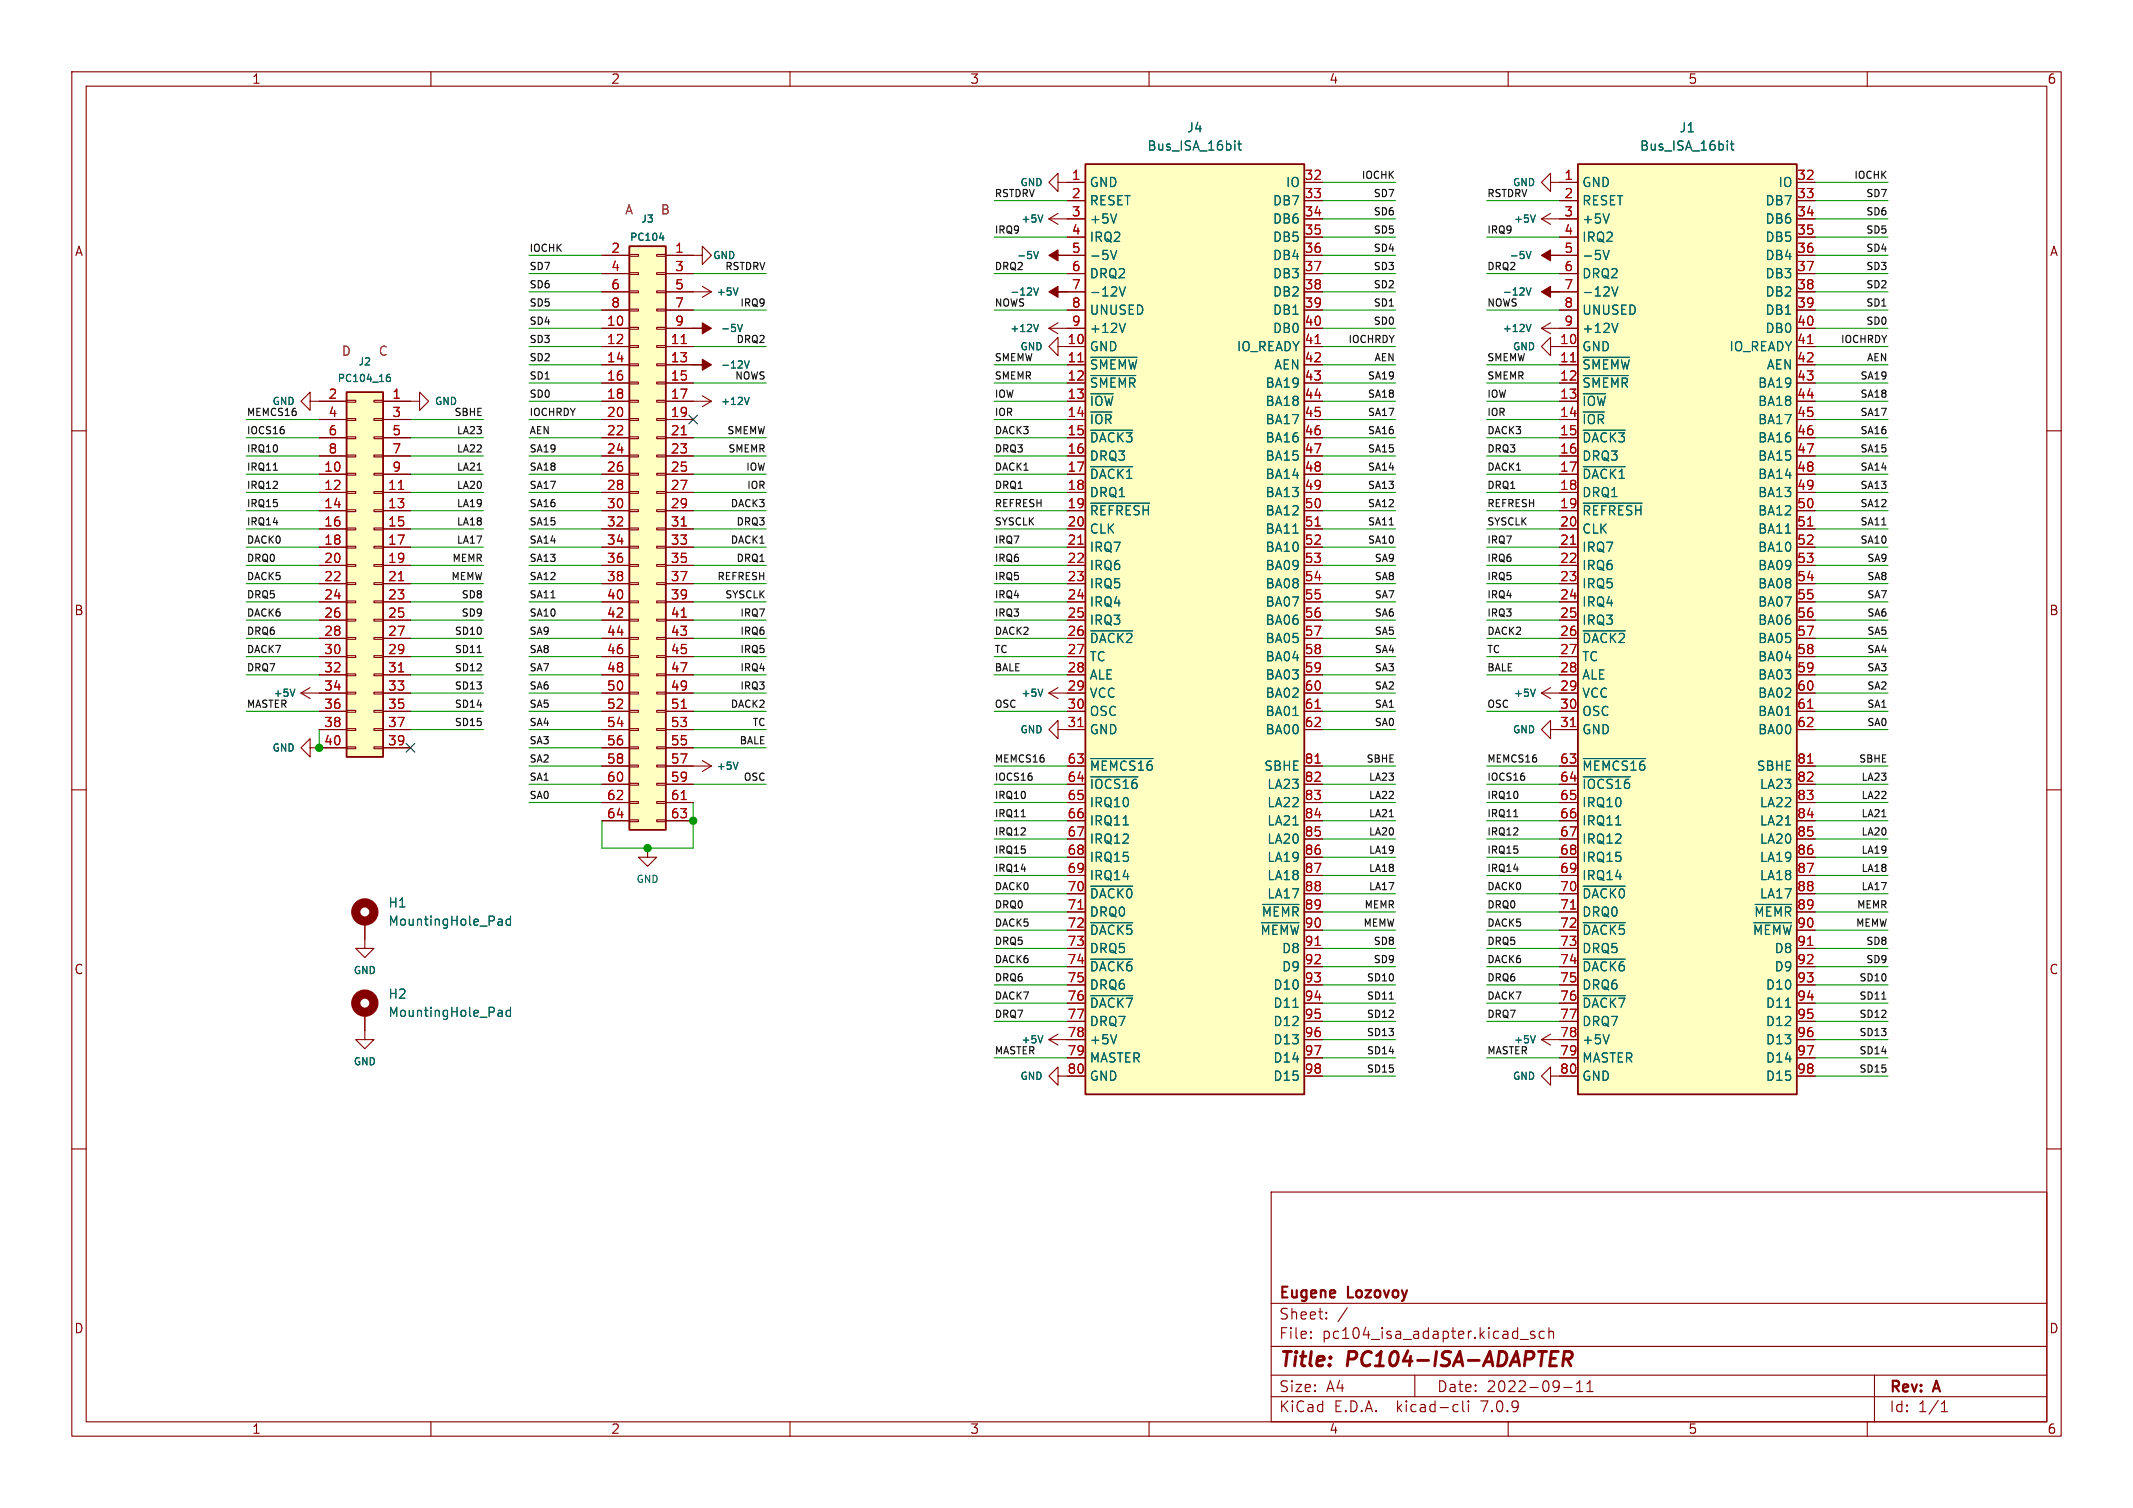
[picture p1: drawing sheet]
<svg xmlns="http://www.w3.org/2000/svg" width="297mm" height="210mm" viewBox="0 0 297 210" stroke-linecap="round" stroke-linejoin="round" font-family="sans-serif">
<defs><g id="words">
<g font-size="2.8" fill="#840000">
<text x="178" y="190.9">Title:</text>
<text x="187.7" y="190.9">PC104-ISA-ADAPTER</text>
</g>
<g font-size="2.1" fill="#840000">
<text x="178" y="184">Sheet:</text>
<text x="178" y="181.2">Eugene</text>
<text x="187.7" y="181.2">Lozovoy</text>
<text x="178" y="186.7">File:</text>
<text x="184.1" y="186.7">pc104_isa_adapter.kicad_sch</text>
<text x="178" y="196.9">KiCad</text>
<text x="178" y="194.1">Size:</text>
<text x="184.7" y="194.1">A4</text>
<text x="185.7" y="196.9">E.D.A.</text>
<text x="194.6" y="196.9">kicad-cli</text>
<text x="200" y="194.1">Date:</text>
<text x="206.5" y="196.9">7.0.9</text>
<text x="207" y="194.1">2022-09-11</text>
<text x="263" y="194.3">Rev:</text>
<text x="263" y="196.9">Id:</text>
<text x="267.1" y="196.9">1/1</text>
<text x="269.4" y="194.3">A</text>
</g>
<g font-size="1.8" fill="#840000">
<text x="35" y="11.9">1</text>
<text x="85" y="11.9">2</text>
<text x="135" y="11.9">3</text>
<text x="185" y="11.9">4</text>
<text x="235" y="11.9">5</text>
<text x="285" y="11.9">6</text>
<text x="10.3" y="35.9">A</text>
<text x="285.3" y="35.9">A</text>
<text x="10.3" y="85.9">B</text>
<text x="285.3" y="85.9">B</text>
<text x="10.3" y="135.9">C</text>
<text x="285.3" y="135.9">C</text>
<text x="10.3" y="185.9">D</text>
<text x="285.3" y="185.9">D</text>
<text x="35" y="199.9">1</text>
<text x="85" y="199.9">2</text>
<text x="135" y="199.9">3</text>
<text x="185" y="199.9">4</text>
<text x="235" y="199.9">5</text>
<text x="285" y="199.9">6</text>
</g>
<g font-size="1.8" fill="#006464">
<text x="159.7" y="21.2">Bus_ISA_16bit</text>
<text x="165.2" y="18.6">J4</text>
<text x="228.3" y="21.2">Bus_ISA_16bit</text>
<text x="233.8" y="18.6">J1</text>
<text x="151.6" y="26.3">GND</text>
<text x="151.6" y="28.8">RESET</text>
<text x="177.1" y="28.8">DB7</text>
<text x="179" y="26.3">IO</text>
<text x="220.2" y="26.3">GND</text>
<text x="220.2" y="28.8">RESET</text>
<text x="245.7" y="28.8">DB7</text>
<text x="247.5" y="26.3">IO</text>
<text x="151.6" y="31.3">+5V</text>
<text x="151.6" y="33.9">IRQ2</text>
<text x="177.1" y="31.3">DB6</text>
<text x="177.1" y="33.9">DB5</text>
<text x="220.2" y="31.3">+5V</text>
<text x="220.2" y="33.9">IRQ2</text>
<text x="245.7" y="31.3">DB6</text>
<text x="245.7" y="33.9">DB5</text>
<text x="151.6" y="36.4">-5V</text>
<text x="151.6" y="39">DRQ2</text>
<text x="151.6" y="41.5">-12V</text>
<text x="177.1" y="36.4">DB4</text>
<text x="177.1" y="39">DB3</text>
<text x="177.1" y="41.5">DB2</text>
<text x="220.2" y="36.4">-5V</text>
<text x="220.2" y="39">DRQ2</text>
<text x="220.2" y="41.5">-12V</text>
<text x="245.7" y="36.4">DB4</text>
<text x="245.7" y="39">DB3</text>
<text x="245.7" y="41.5">DB2</text>
<text x="151.6" y="44">UNUSED</text>
<text x="151.6" y="46.6">+12V</text>
<text x="177.1" y="44">DB1</text>
<text x="177.1" y="46.6">DB0</text>
<text x="220.2" y="44">UNUSED</text>
<text x="220.2" y="46.6">+12V</text>
<text x="245.7" y="44">DB1</text>
<text x="245.7" y="46.6">DB0</text>
<text x="151.6" y="49.1">GND</text>
<text x="151.6" y="51.7">~{SMEMW}</text>
<text x="172.1" y="49.1">IO_READY</text>
<text x="177.3" y="51.7">AEN</text>
<text x="220.2" y="49.1">GND</text>
<text x="220.2" y="51.7">~{SMEMW}</text>
<text x="240.7" y="49.1">IO_READY</text>
<text x="245.9" y="51.7">AEN</text>
<text x="151.6" y="54.2">~{SMEMR}</text>
<text x="151.6" y="56.7">~{IOW}</text>
<text x="151.6" y="59.3">~{IOR}</text>
<text x="176.1" y="54.2">BA19</text>
<text x="176.1" y="56.7">BA18</text>
<text x="176.1" y="59.3">BA17</text>
<text x="220.2" y="54.2">~{SMEMR}</text>
<text x="220.2" y="56.7">~{IOW}</text>
<text x="220.2" y="59.3">~{IOR}</text>
<text x="244.7" y="54.2">BA19</text>
<text x="244.7" y="56.7">BA18</text>
<text x="244.7" y="59.3">BA17</text>
<text x="151.6" y="61.8">~{DACK3}</text>
<text x="151.6" y="64.4">DRQ3</text>
<text x="176.1" y="61.8">BA16</text>
<text x="176.1" y="64.4">BA15</text>
<text x="220.2" y="61.8">~{DACK3}</text>
<text x="220.2" y="64.4">DRQ3</text>
<text x="244.7" y="61.8">BA16</text>
<text x="244.7" y="64.4">BA15</text>
<text x="151.6" y="66.9">~{DACK1}</text>
<text x="151.6" y="69.4">DRQ1</text>
<text x="151.6" y="72">~{REFRESH}</text>
<text x="176.1" y="66.9">BA14</text>
<text x="176.1" y="69.4">BA13</text>
<text x="176.1" y="72">BA12</text>
<text x="220.2" y="66.9">~{DACK1}</text>
<text x="220.2" y="69.4">DRQ1</text>
<text x="220.2" y="72">~{REFRESH}</text>
<text x="244.7" y="66.9">BA14</text>
<text x="244.7" y="69.4">BA13</text>
<text x="244.7" y="72">BA12</text>
<text x="151.6" y="74.5">CLK</text>
<text x="151.6" y="77.1">IRQ7</text>
<text x="176.1" y="74.5">BA11</text>
<text x="176.1" y="77.1">BA10</text>
<text x="220.2" y="74.5">CLK</text>
<text x="220.2" y="77.1">IRQ7</text>
<text x="244.7" y="74.5">BA11</text>
<text x="244.7" y="77.1">BA10</text>
<text x="151.6" y="79.6">IRQ6</text>
<text x="151.6" y="82.1">IRQ5</text>
<text x="176.1" y="79.6">BA09</text>
<text x="176.1" y="82.1">BA08</text>
<text x="220.2" y="79.6">IRQ6</text>
<text x="220.2" y="82.1">IRQ5</text>
<text x="244.7" y="79.6">BA09</text>
<text x="244.7" y="82.1">BA08</text>
<text x="151.6" y="84.7">IRQ4</text>
<text x="151.6" y="87.2">IRQ3</text>
<text x="151.6" y="89.8">~{DACK2}</text>
<text x="176.1" y="84.7">BA07</text>
<text x="176.1" y="87.2">BA06</text>
<text x="176.1" y="89.8">BA05</text>
<text x="220.2" y="84.7">IRQ4</text>
<text x="220.2" y="87.2">IRQ3</text>
<text x="220.2" y="89.8">~{DACK2}</text>
<text x="244.7" y="84.7">BA07</text>
<text x="244.7" y="87.2">BA06</text>
<text x="244.7" y="89.8">BA05</text>
<text x="151.6" y="92.3">TC</text>
<text x="151.6" y="94.8">ALE</text>
<text x="176.1" y="92.3">BA04</text>
<text x="176.1" y="94.8">BA03</text>
<text x="220.2" y="92.3">TC</text>
<text x="220.2" y="94.8">ALE</text>
<text x="244.7" y="92.3">BA04</text>
<text x="244.7" y="94.8">BA03</text>
<text x="151.6" y="97.4">VCC</text>
<text x="151.6" y="99.9">OSC</text>
<text x="176.1" y="97.4">BA02</text>
<text x="176.1" y="99.9">BA01</text>
<text x="220.2" y="97.4">VCC</text>
<text x="220.2" y="99.9">OSC</text>
<text x="244.7" y="97.4">BA02</text>
<text x="244.7" y="99.9">BA01</text>
<text x="151.6" y="102.5">GND</text>
<text x="151.6" y="107.5">~{MEMCS16}</text>
<text x="175.9" y="107.5">SBHE</text>
<text x="176.1" y="102.5">BA00</text>
<text x="220.2" y="102.5">GND</text>
<text x="220.2" y="107.5">~{MEMCS16}</text>
<text x="244.5" y="107.5">SBHE</text>
<text x="244.7" y="102.5">BA00</text>
<text x="151.6" y="110.1">~{IOCS16}</text>
<text x="151.6" y="112.6">IRQ10</text>
<text x="176.4" y="110.1">LA23</text>
<text x="176.4" y="112.6">LA22</text>
<text x="220.2" y="110.1">~{IOCS16}</text>
<text x="220.2" y="112.6">IRQ10</text>
<text x="244.9" y="110.1">LA23</text>
<text x="244.9" y="112.6">LA22</text>
<text x="151.6" y="115.2">IRQ11</text>
<text x="151.6" y="117.7">IRQ12</text>
<text x="176.4" y="115.2">LA21</text>
<text x="176.4" y="117.7">LA20</text>
<text x="220.2" y="115.2">IRQ11</text>
<text x="220.2" y="117.7">IRQ12</text>
<text x="244.9" y="115.2">LA21</text>
<text x="244.9" y="117.7">LA20</text>
<text x="151.6" y="120.2">IRQ15</text>
<text x="151.6" y="122.8">IRQ14</text>
<text x="151.6" y="125.3">~{DACK0}</text>
<text x="176.4" y="120.2">LA19</text>
<text x="176.4" y="122.8">LA18</text>
<text x="176.4" y="125.3">LA17</text>
<text x="220.2" y="120.2">IRQ15</text>
<text x="220.2" y="122.8">IRQ14</text>
<text x="220.2" y="125.3">~{DACK0}</text>
<text x="244.9" y="120.2">LA19</text>
<text x="244.9" y="122.8">LA18</text>
<text x="244.9" y="125.3">LA17</text>
<text x="54" y="126.6">H1</text>
<text x="54" y="129.1">MountingHole_Pad</text>
<text x="151.6" y="127.9">DRQ0</text>
<text x="151.6" y="130.4">~{DACK5}</text>
<text x="175.4" y="130.4">~{MEMW}</text>
<text x="175.6" y="127.9">~{MEMR}</text>
<text x="220.2" y="127.9">DRQ0</text>
<text x="220.2" y="130.4">~{DACK5}</text>
<text x="244" y="130.4">~{MEMW}</text>
<text x="244.2" y="127.9">~{MEMR}</text>
<text x="151.6" y="132.9">DRQ5</text>
<text x="151.6" y="135.5">~{DACK6}</text>
<text x="178.4" y="132.9">D8</text>
<text x="178.4" y="135.5">D9</text>
<text x="220.2" y="132.9">DRQ5</text>
<text x="220.2" y="135.5">~{DACK6}</text>
<text x="247" y="132.9">D8</text>
<text x="247" y="135.5">D9</text>
<text x="54" y="139.3">H2</text>
<text x="54" y="141.8">MountingHole_Pad</text>
<text x="151.6" y="138">DRQ6</text>
<text x="151.6" y="140.6">~{DACK7}</text>
<text x="151.6" y="143.1">DRQ7</text>
<text x="177.2" y="138">D10</text>
<text x="177.2" y="140.6">D11</text>
<text x="177.2" y="143.1">D12</text>
<text x="220.2" y="138">DRQ6</text>
<text x="220.2" y="140.6">~{DACK7}</text>
<text x="220.2" y="143.1">DRQ7</text>
<text x="245.8" y="138">D10</text>
<text x="245.8" y="140.6">D11</text>
<text x="245.8" y="143.1">D12</text>
<text x="151.6" y="145.6">+5V</text>
<text x="151.6" y="148.2">MASTER</text>
<text x="177.2" y="145.6">D13</text>
<text x="177.2" y="148.2">D14</text>
<text x="220.2" y="145.6">+5V</text>
<text x="220.2" y="148.2">MASTER</text>
<text x="245.8" y="145.6">D13</text>
<text x="245.8" y="148.2">D14</text>
<text x="151.6" y="150.7">GND</text>
<text x="177.2" y="150.7">D15</text>
<text x="220.2" y="150.7">GND</text>
<text x="245.8" y="150.7">D15</text>
</g>
<g font-size="1.8" fill="#a90000">
<text x="149.2" y="25.1">1</text>
<text x="149.2" y="27.7">2</text>
<text x="181.6" y="25.1">32</text>
<text x="181.6" y="27.7">33</text>
<text x="217.7" y="25.1">1</text>
<text x="217.7" y="27.7">2</text>
<text x="250.1" y="25.1">32</text>
<text x="250.1" y="27.7">33</text>
<text x="85" y="35.3">2</text>
<text x="93.9" y="35.3">1</text>
<text x="149.2" y="30.2">3</text>
<text x="149.2" y="32.8">4</text>
<text x="149.2" y="35.3">5</text>
<text x="181.6" y="30.2">34</text>
<text x="181.6" y="32.8">35</text>
<text x="181.6" y="35.3">36</text>
<text x="217.7" y="30.2">3</text>
<text x="217.7" y="32.8">4</text>
<text x="217.7" y="35.3">5</text>
<text x="250.1" y="30.2">34</text>
<text x="250.1" y="32.8">35</text>
<text x="250.1" y="35.3">36</text>
<text x="85" y="37.8">4</text>
<text x="85" y="40.4">6</text>
<text x="93.9" y="37.8">3</text>
<text x="93.9" y="40.4">5</text>
<text x="149.2" y="37.8">6</text>
<text x="149.2" y="40.4">7</text>
<text x="181.6" y="37.8">37</text>
<text x="181.6" y="40.4">38</text>
<text x="217.7" y="37.8">6</text>
<text x="217.7" y="40.4">7</text>
<text x="250.1" y="37.8">37</text>
<text x="250.1" y="40.4">38</text>
<text x="84.4" y="45.5">10</text>
<text x="85" y="42.9">8</text>
<text x="93.9" y="42.9">7</text>
<text x="93.9" y="45.5">9</text>
<text x="149.2" y="42.9">8</text>
<text x="149.2" y="45.5">9</text>
<text x="181.6" y="42.9">39</text>
<text x="181.6" y="45.5">40</text>
<text x="217.7" y="42.9">8</text>
<text x="217.7" y="45.5">9</text>
<text x="250.1" y="42.9">39</text>
<text x="250.1" y="45.5">40</text>
<text x="84.4" y="48">12</text>
<text x="84.4" y="50.5">14</text>
<text x="84.4" y="53.1">16</text>
<text x="93.3" y="48">11</text>
<text x="93.3" y="50.5">13</text>
<text x="93.3" y="53.1">15</text>
<text x="148.5" y="48">10</text>
<text x="148.5" y="50.5">11</text>
<text x="148.5" y="53.1">12</text>
<text x="181.6" y="48">41</text>
<text x="181.6" y="50.5">42</text>
<text x="181.6" y="53.1">43</text>
<text x="217.1" y="48">10</text>
<text x="217.1" y="50.5">11</text>
<text x="217.1" y="53.1">12</text>
<text x="250.1" y="48">41</text>
<text x="250.1" y="50.5">42</text>
<text x="250.1" y="53.1">43</text>
<text x="45.6" y="55.6">2</text>
<text x="45.6" y="58.2">4</text>
<text x="54.5" y="55.6">1</text>
<text x="54.5" y="58.2">3</text>
<text x="84.4" y="55.6">18</text>
<text x="84.4" y="58.2">20</text>
<text x="93.3" y="55.6">17</text>
<text x="93.3" y="58.2">19</text>
<text x="148.5" y="55.6">13</text>
<text x="148.5" y="58.2">14</text>
<text x="181.6" y="55.6">44</text>
<text x="181.6" y="58.2">45</text>
<text x="217.1" y="55.6">13</text>
<text x="217.1" y="58.2">14</text>
<text x="250.1" y="55.6">44</text>
<text x="250.1" y="58.2">45</text>
<text x="45" y="65.8">10</text>
<text x="45.6" y="60.7">6</text>
<text x="45.6" y="63.2">8</text>
<text x="54.5" y="60.7">5</text>
<text x="54.5" y="63.2">7</text>
<text x="54.5" y="65.8">9</text>
<text x="84.4" y="60.7">22</text>
<text x="84.4" y="63.2">24</text>
<text x="84.4" y="65.8">26</text>
<text x="93.3" y="60.7">21</text>
<text x="93.3" y="63.2">23</text>
<text x="93.3" y="65.8">25</text>
<text x="148.5" y="60.7">15</text>
<text x="148.5" y="63.2">16</text>
<text x="148.5" y="65.8">17</text>
<text x="181.6" y="60.7">46</text>
<text x="181.6" y="63.2">47</text>
<text x="181.6" y="65.8">48</text>
<text x="217.1" y="60.7">15</text>
<text x="217.1" y="63.2">16</text>
<text x="217.1" y="65.8">17</text>
<text x="250.1" y="60.7">46</text>
<text x="250.1" y="63.2">47</text>
<text x="250.1" y="65.8">48</text>
<text x="45" y="68.3">12</text>
<text x="45" y="70.9">14</text>
<text x="53.9" y="68.3">11</text>
<text x="53.9" y="70.9">13</text>
<text x="84.4" y="68.3">28</text>
<text x="84.4" y="70.9">30</text>
<text x="93.3" y="68.3">27</text>
<text x="93.3" y="70.9">29</text>
<text x="148.5" y="68.3">18</text>
<text x="148.5" y="70.9">19</text>
<text x="181.6" y="68.3">49</text>
<text x="181.6" y="70.9">50</text>
<text x="217.1" y="68.3">18</text>
<text x="217.1" y="70.9">19</text>
<text x="250.1" y="68.3">49</text>
<text x="250.1" y="70.9">50</text>
<text x="45" y="73.4">16</text>
<text x="45" y="75.9">18</text>
<text x="53.9" y="73.4">15</text>
<text x="53.9" y="75.9">17</text>
<text x="84.4" y="73.4">32</text>
<text x="84.4" y="75.9">34</text>
<text x="93.3" y="73.4">31</text>
<text x="93.3" y="75.9">33</text>
<text x="148.5" y="73.4">20</text>
<text x="148.5" y="75.9">21</text>
<text x="181.6" y="73.4">51</text>
<text x="181.6" y="75.9">52</text>
<text x="217.1" y="73.4">20</text>
<text x="217.1" y="75.9">21</text>
<text x="250.1" y="73.4">51</text>
<text x="250.1" y="75.9">52</text>
<text x="45" y="78.5">20</text>
<text x="45" y="81">22</text>
<text x="45" y="83.6">24</text>
<text x="53.9" y="78.5">19</text>
<text x="53.9" y="81">21</text>
<text x="53.9" y="83.6">23</text>
<text x="84.4" y="78.5">36</text>
<text x="84.4" y="81">38</text>
<text x="84.4" y="83.6">40</text>
<text x="93.3" y="78.5">35</text>
<text x="93.3" y="81">37</text>
<text x="93.3" y="83.6">39</text>
<text x="148.5" y="78.5">22</text>
<text x="148.5" y="81">23</text>
<text x="148.5" y="83.6">24</text>
<text x="181.6" y="78.5">53</text>
<text x="181.6" y="81">54</text>
<text x="181.6" y="83.6">55</text>
<text x="217.1" y="78.5">22</text>
<text x="217.1" y="81">23</text>
<text x="217.1" y="83.6">24</text>
<text x="250.1" y="78.5">53</text>
<text x="250.1" y="81">54</text>
<text x="250.1" y="83.6">55</text>
<text x="45" y="86.1">26</text>
<text x="45" y="88.6">28</text>
<text x="53.9" y="86.1">25</text>
<text x="53.9" y="88.6">27</text>
<text x="84.4" y="86.1">42</text>
<text x="84.4" y="88.6">44</text>
<text x="93.3" y="86.1">41</text>
<text x="93.3" y="88.6">43</text>
<text x="148.5" y="86.1">25</text>
<text x="148.5" y="88.6">26</text>
<text x="181.6" y="86.1">56</text>
<text x="181.6" y="88.6">57</text>
<text x="217.1" y="86.1">25</text>
<text x="217.1" y="88.6">26</text>
<text x="250.1" y="86.1">56</text>
<text x="250.1" y="88.6">57</text>
<text x="45" y="91.2">30</text>
<text x="45" y="93.7">32</text>
<text x="53.9" y="91.2">29</text>
<text x="53.9" y="93.7">31</text>
<text x="84.4" y="91.2">46</text>
<text x="84.4" y="93.7">48</text>
<text x="93.3" y="91.2">45</text>
<text x="93.3" y="93.7">47</text>
<text x="148.5" y="91.2">27</text>
<text x="148.5" y="93.7">28</text>
<text x="181.6" y="91.2">58</text>
<text x="181.6" y="93.7">59</text>
<text x="217.1" y="91.2">27</text>
<text x="217.1" y="93.7">28</text>
<text x="250.1" y="91.2">58</text>
<text x="250.1" y="93.7">59</text>
<text x="45" y="96.3">34</text>
<text x="45" y="98.8">36</text>
<text x="45" y="101.3">38</text>
<text x="53.9" y="96.3">33</text>
<text x="53.9" y="98.8">35</text>
<text x="53.9" y="101.3">37</text>
<text x="84.4" y="96.3">50</text>
<text x="84.4" y="98.8">52</text>
<text x="84.4" y="101.3">54</text>
<text x="93.3" y="96.3">49</text>
<text x="93.3" y="98.8">51</text>
<text x="93.3" y="101.3">53</text>
<text x="148.5" y="96.3">29</text>
<text x="148.5" y="98.8">30</text>
<text x="148.5" y="101.3">31</text>
<text x="181.6" y="96.3">60</text>
<text x="181.6" y="98.8">61</text>
<text x="181.6" y="101.3">62</text>
<text x="217.1" y="96.3">29</text>
<text x="217.1" y="98.8">30</text>
<text x="217.1" y="101.3">31</text>
<text x="250.1" y="96.3">60</text>
<text x="250.1" y="98.8">61</text>
<text x="250.1" y="101.3">62</text>
<text x="45" y="103.9">40</text>
<text x="53.9" y="103.9">39</text>
<text x="84.4" y="103.9">56</text>
<text x="84.4" y="106.4">58</text>
<text x="93.3" y="103.9">55</text>
<text x="93.3" y="106.4">57</text>
<text x="148.5" y="106.4">63</text>
<text x="181.6" y="106.4">81</text>
<text x="217.1" y="106.4">63</text>
<text x="250.1" y="106.4">81</text>
<text x="84.4" y="109">60</text>
<text x="84.4" y="111.5">62</text>
<text x="93.3" y="109">59</text>
<text x="93.3" y="111.5">61</text>
<text x="148.5" y="109">64</text>
<text x="148.5" y="111.5">65</text>
<text x="181.6" y="109">82</text>
<text x="181.6" y="111.5">83</text>
<text x="217.1" y="109">64</text>
<text x="217.1" y="111.5">65</text>
<text x="250.1" y="109">82</text>
<text x="250.1" y="111.5">83</text>
<text x="84.4" y="114">64</text>
<text x="93.3" y="114">63</text>
<text x="148.5" y="114">66</text>
<text x="148.5" y="116.6">67</text>
<text x="148.5" y="119.1">68</text>
<text x="181.6" y="114">84</text>
<text x="181.6" y="116.6">85</text>
<text x="181.6" y="119.1">86</text>
<text x="217.1" y="114">66</text>
<text x="217.1" y="116.6">67</text>
<text x="217.1" y="119.1">68</text>
<text x="250.1" y="114">84</text>
<text x="250.1" y="116.6">85</text>
<text x="250.1" y="119.1">86</text>
<text x="148.5" y="121.7">69</text>
<text x="148.5" y="124.2">70</text>
<text x="181.6" y="121.7">87</text>
<text x="181.6" y="124.2">88</text>
<text x="217.1" y="121.7">69</text>
<text x="217.1" y="124.2">70</text>
<text x="250.1" y="121.7">87</text>
<text x="250.1" y="124.2">88</text>
<text x="148.5" y="126.7">71</text>
<text x="148.5" y="129.3">72</text>
<text x="148.5" y="131.8">73</text>
<text x="181.6" y="126.7">89</text>
<text x="181.6" y="129.3">90</text>
<text x="181.6" y="131.8">91</text>
<text x="217.1" y="126.7">71</text>
<text x="217.1" y="129.3">72</text>
<text x="217.1" y="131.8">73</text>
<text x="250.1" y="126.7">89</text>
<text x="250.1" y="129.3">90</text>
<text x="250.1" y="131.8">91</text>
<text x="148.5" y="134.4">74</text>
<text x="148.5" y="136.9">75</text>
<text x="181.6" y="134.4">92</text>
<text x="181.6" y="136.9">93</text>
<text x="217.1" y="134.4">74</text>
<text x="217.1" y="136.9">75</text>
<text x="250.1" y="134.4">92</text>
<text x="250.1" y="136.9">93</text>
<text x="148.5" y="139.4">76</text>
<text x="148.5" y="142">77</text>
<text x="181.6" y="139.4">94</text>
<text x="181.6" y="142">95</text>
<text x="217.1" y="139.4">76</text>
<text x="217.1" y="142">77</text>
<text x="250.1" y="139.4">94</text>
<text x="250.1" y="142">95</text>
<text x="148.5" y="144.5">78</text>
<text x="148.5" y="147.1">79</text>
<text x="148.5" y="149.6">80</text>
<text x="181.6" y="144.5">96</text>
<text x="181.6" y="147.1">97</text>
<text x="181.6" y="149.6">98</text>
<text x="217.1" y="144.5">78</text>
<text x="217.1" y="147.1">79</text>
<text x="217.1" y="149.6">80</text>
<text x="250.1" y="144.5">96</text>
<text x="250.1" y="147.1">97</text>
<text x="250.1" y="149.6">98</text>
</g>
<g font-size="1.8" fill="#840084">
<text x="87" y="30.1">A</text>
<text x="92.7" y="30.1">B</text>
<text x="47.5" y="49.8">D</text>
<text x="53.4" y="49.8">C</text>
</g>
<g font-size="1.4" fill="#0f0f0f">
<text x="138.4" y="27.5">RSTDRV</text>
<text x="189.5" y="25">IOCHK</text>
<text x="191.1" y="27.5">SD7</text>
<text x="207" y="27.5">RSTDRV</text>
<text x="258.1" y="25">IOCHK</text>
<text x="259.7" y="27.5">SD7</text>
<text x="73.7" y="35.1">IOCHK</text>
<text x="138.4" y="32.6">IRQ9</text>
<text x="191.1" y="35.1">SD4</text>
<text x="191.1" y="32.6">SD5</text>
<text x="191.1" y="30.1">SD6</text>
<text x="207" y="32.6">IRQ9</text>
<text x="259.7" y="30.1">SD6</text>
<text x="259.7" y="32.6">SD5</text>
<text x="259.7" y="35.1">SD4</text>
<text x="73.7" y="40.2">SD6</text>
<text x="73.7" y="37.7">SD7</text>
<text x="100.9" y="37.7">RSTDRV</text>
<text x="138.4" y="37.7">DRQ2</text>
<text x="191.1" y="40.2">SD2</text>
<text x="191.1" y="37.7">SD3</text>
<text x="207" y="37.7">DRQ2</text>
<text x="259.7" y="37.7">SD3</text>
<text x="259.7" y="40.2">SD2</text>
<text x="73.7" y="42.8">SD5</text>
<text x="73.7" y="45.3">SD4</text>
<text x="73.7" y="47.8">SD3</text>
<text x="102.4" y="47.8">DRQ2</text>
<text x="102.9" y="42.8">IRQ9</text>
<text x="138.4" y="42.8">NOWS</text>
<text x="187.6" y="47.8">IOCHRDY</text>
<text x="191.1" y="45.3">SD0</text>
<text x="191.1" y="42.8">SD1</text>
<text x="207" y="42.8">NOWS</text>
<text x="256.2" y="47.8">IOCHRDY</text>
<text x="259.7" y="45.3">SD0</text>
<text x="259.7" y="42.8">SD1</text>
<text x="73.7" y="50.4">SD2</text>
<text x="73.7" y="52.9">SD1</text>
<text x="102.2" y="52.9">NOWS</text>
<text x="138.4" y="50.4">SMEMW</text>
<text x="138.4" y="52.9">SMEMR</text>
<text x="190.3" y="52.9">SA19</text>
<text x="191.2" y="50.4">AEN</text>
<text x="207" y="50.4">SMEMW</text>
<text x="207" y="52.9">SMEMR</text>
<text x="258.9" y="52.9">SA19</text>
<text x="259.8" y="50.4">AEN</text>
<text x="34.3" y="58">MEMCS16</text>
<text x="63.1" y="58">SBHE</text>
<text x="73.7" y="58">IOCHRDY</text>
<text x="73.7" y="55.5">SD0</text>
<text x="138.4" y="58">IOR</text>
<text x="138.4" y="55.5">IOW</text>
<text x="190.3" y="55.5">SA18</text>
<text x="190.3" y="58">SA17</text>
<text x="207" y="55.5">IOW</text>
<text x="207" y="58">IOR</text>
<text x="258.9" y="58">SA17</text>
<text x="258.9" y="55.5">SA18</text>
<text x="34.3" y="63.1">IRQ10</text>
<text x="34.3" y="65.6">IRQ11</text>
<text x="34.3" y="60.5">IOCS16</text>
<text x="63.5" y="65.6">LA21</text>
<text x="63.5" y="63.1">LA22</text>
<text x="63.5" y="60.5">LA23</text>
<text x="73.7" y="65.6">SA18</text>
<text x="73.7" y="63.1">SA19</text>
<text x="73.7" y="60.5">AEN</text>
<text x="101.1" y="60.5">SMEMW</text>
<text x="101.3" y="63.1">SMEMR</text>
<text x="103.8" y="65.6">IOW</text>
<text x="138.4" y="60.5">DACK3</text>
<text x="138.4" y="65.6">DACK1</text>
<text x="138.4" y="63.1">DRQ3</text>
<text x="190.3" y="65.6">SA14</text>
<text x="190.3" y="60.5">SA16</text>
<text x="190.3" y="63.1">SA15</text>
<text x="207" y="65.6">DACK1</text>
<text x="207" y="63.1">DRQ3</text>
<text x="207" y="60.5">DACK3</text>
<text x="258.9" y="63.1">SA15</text>
<text x="258.9" y="60.5">SA16</text>
<text x="258.9" y="65.6">SA14</text>
<text x="34.3" y="68.2">IRQ12</text>
<text x="34.3" y="70.7">IRQ15</text>
<text x="63.5" y="68.2">LA20</text>
<text x="63.5" y="70.7">LA19</text>
<text x="73.7" y="68.2">SA17</text>
<text x="73.7" y="70.7">SA16</text>
<text x="101.6" y="70.7">DACK3</text>
<text x="103.9" y="68.2">IOR</text>
<text x="138.4" y="70.7">REFRESH</text>
<text x="138.4" y="68.2">DRQ1</text>
<text x="190.3" y="68.2">SA13</text>
<text x="190.3" y="70.7">SA12</text>
<text x="207" y="70.7">REFRESH</text>
<text x="207" y="68.2">DRQ1</text>
<text x="258.9" y="68.2">SA13</text>
<text x="258.9" y="70.7">SA12</text>
<text x="34.3" y="73.2">IRQ14</text>
<text x="34.3" y="75.8">DACK0</text>
<text x="63.5" y="75.8">LA17</text>
<text x="63.5" y="73.2">LA18</text>
<text x="73.7" y="75.8">SA14</text>
<text x="73.7" y="73.2">SA15</text>
<text x="101.6" y="75.8">DACK1</text>
<text x="102.4" y="73.2">DRQ3</text>
<text x="138.4" y="75.8">IRQ7</text>
<text x="138.4" y="73.2">SYSCLK</text>
<text x="190.3" y="73.2">SA11</text>
<text x="190.3" y="75.8">SA10</text>
<text x="207" y="75.8">IRQ7</text>
<text x="207" y="73.2">SYSCLK</text>
<text x="258.9" y="73.2">SA11</text>
<text x="258.9" y="75.8">SA10</text>
<text x="34.3" y="83.4">DRQ5</text>
<text x="34.3" y="78.3">DRQ0</text>
<text x="34.3" y="80.9">DACK5</text>
<text x="62.7" y="80.9">MEMW</text>
<text x="62.9" y="78.3">MEMR</text>
<text x="64.1" y="83.4">SD8</text>
<text x="73.7" y="78.3">SA13</text>
<text x="73.7" y="80.9">SA12</text>
<text x="73.7" y="83.4">SA11</text>
<text x="99.8" y="80.9">REFRESH</text>
<text x="100.9" y="83.4">SYSCLK</text>
<text x="102.4" y="78.3">DRQ1</text>
<text x="138.4" y="83.4">IRQ4</text>
<text x="138.4" y="80.9">IRQ5</text>
<text x="138.4" y="78.3">IRQ6</text>
<text x="191.3" y="83.4">SA7</text>
<text x="191.3" y="78.3">SA9</text>
<text x="191.3" y="80.9">SA8</text>
<text x="207" y="80.9">IRQ5</text>
<text x="207" y="83.4">IRQ4</text>
<text x="207" y="78.3">IRQ6</text>
<text x="259.9" y="83.4">SA7</text>
<text x="259.9" y="78.3">SA9</text>
<text x="259.9" y="80.9">SA8</text>
<text x="34.3" y="88.5">DRQ6</text>
<text x="34.3" y="85.9">DACK6</text>
<text x="63.2" y="88.5">SD10</text>
<text x="64.1" y="85.9">SD9</text>
<text x="73.7" y="85.9">SA10</text>
<text x="73.7" y="88.5">SA9</text>
<text x="102.9" y="85.9">IRQ7</text>
<text x="102.9" y="88.5">IRQ6</text>
<text x="138.4" y="85.9">IRQ3</text>
<text x="138.4" y="88.5">DACK2</text>
<text x="191.3" y="85.9">SA6</text>
<text x="191.3" y="88.5">SA5</text>
<text x="207" y="88.5">DACK2</text>
<text x="207" y="85.9">IRQ3</text>
<text x="259.9" y="85.9">SA6</text>
<text x="259.9" y="88.5">SA5</text>
<text x="34.3" y="91">DACK7</text>
<text x="34.3" y="93.6">DRQ7</text>
<text x="63.2" y="91">SD11</text>
<text x="63.2" y="93.6">SD12</text>
<text x="73.7" y="93.6">SA7</text>
<text x="73.7" y="91">SA8</text>
<text x="102.9" y="91">IRQ5</text>
<text x="102.9" y="93.6">IRQ4</text>
<text x="138.4" y="91">TC</text>
<text x="138.4" y="93.6">BALE</text>
<text x="191.3" y="93.6">SA3</text>
<text x="191.3" y="91">SA4</text>
<text x="207" y="91">TC</text>
<text x="207" y="93.6">BALE</text>
<text x="259.9" y="91">SA4</text>
<text x="259.9" y="93.6">SA3</text>
<text x="34.3" y="98.6">MASTER</text>
<text x="63.2" y="98.6">SD14</text>
<text x="63.2" y="101.2">SD15</text>
<text x="63.2" y="96.1">SD13</text>
<text x="73.7" y="96.1">SA6</text>
<text x="73.7" y="101.2">SA4</text>
<text x="73.7" y="98.6">SA5</text>
<text x="101.6" y="98.6">DACK2</text>
<text x="102.9" y="96.1">IRQ3</text>
<text x="104.7" y="101.2">TC</text>
<text x="138.4" y="98.6">OSC</text>
<text x="191.3" y="96.1">SA2</text>
<text x="191.3" y="98.6">SA1</text>
<text x="191.3" y="101.2">SA0</text>
<text x="207" y="98.6">OSC</text>
<text x="259.9" y="101.2">SA0</text>
<text x="259.9" y="98.6">SA1</text>
<text x="259.9" y="96.1">SA2</text>
<text x="73.7" y="106.3">SA2</text>
<text x="73.7" y="103.7">SA3</text>
<text x="102.9" y="103.7">BALE</text>
<text x="138.4" y="106.3">MEMCS16</text>
<text x="190.1" y="106.3">SBHE</text>
<text x="207" y="106.3">MEMCS16</text>
<text x="258.7" y="106.3">SBHE</text>
<text x="73.7" y="108.8">SA1</text>
<text x="73.7" y="111.3">SA0</text>
<text x="103.4" y="108.8">OSC</text>
<text x="138.4" y="113.9">IRQ11</text>
<text x="138.4" y="111.3">IRQ10</text>
<text x="138.4" y="108.8">IOCS16</text>
<text x="190.5" y="113.9">LA21</text>
<text x="190.5" y="111.3">LA22</text>
<text x="190.5" y="108.8">LA23</text>
<text x="207" y="108.8">IOCS16</text>
<text x="207" y="113.9">IRQ11</text>
<text x="207" y="111.3">IRQ10</text>
<text x="259.1" y="111.3">LA22</text>
<text x="259.1" y="113.9">LA21</text>
<text x="259.1" y="108.8">LA23</text>
<text x="138.4" y="119">IRQ15</text>
<text x="138.4" y="116.4">IRQ12</text>
<text x="190.5" y="119">LA19</text>
<text x="190.5" y="116.4">LA20</text>
<text x="207" y="119">IRQ15</text>
<text x="207" y="116.4">IRQ12</text>
<text x="259.1" y="116.4">LA20</text>
<text x="259.1" y="119">LA19</text>
<text x="138.4" y="121.5">IRQ14</text>
<text x="138.4" y="124">DACK0</text>
<text x="190.5" y="124">LA17</text>
<text x="190.5" y="121.5">LA18</text>
<text x="207" y="124">DACK0</text>
<text x="207" y="121.5">IRQ14</text>
<text x="259.1" y="124">LA17</text>
<text x="259.1" y="121.5">LA18</text>
<text x="138.4" y="126.6">DRQ0</text>
<text x="138.4" y="129.1">DACK5</text>
<text x="138.4" y="131.7">DRQ5</text>
<text x="189.7" y="129.1">MEMW</text>
<text x="189.9" y="126.6">MEMR</text>
<text x="191.1" y="131.7">SD8</text>
<text x="207" y="126.6">DRQ0</text>
<text x="207" y="129.1">DACK5</text>
<text x="207" y="131.7">DRQ5</text>
<text x="258.3" y="129.1">MEMW</text>
<text x="258.4" y="126.6">MEMR</text>
<text x="259.7" y="131.7">SD8</text>
<text x="138.4" y="134.2">DACK6</text>
<text x="138.4" y="136.7">DRQ6</text>
<text x="190.2" y="136.7">SD10</text>
<text x="191.1" y="134.2">SD9</text>
<text x="207" y="134.2">DACK6</text>
<text x="207" y="136.7">DRQ6</text>
<text x="258.8" y="136.7">SD10</text>
<text x="259.7" y="134.2">SD9</text>
<text x="138.4" y="139.3">DACK7</text>
<text x="138.4" y="141.8">DRQ7</text>
<text x="190.2" y="139.3">SD11</text>
<text x="190.2" y="141.8">SD12</text>
<text x="207" y="139.3">DACK7</text>
<text x="207" y="141.8">DRQ7</text>
<text x="258.8" y="141.8">SD12</text>
<text x="258.8" y="139.3">SD11</text>
<text x="138.4" y="146.9">MASTER</text>
<text x="190.2" y="144.4">SD13</text>
<text x="190.2" y="146.9">SD14</text>
<text x="190.2" y="149.4">SD15</text>
<text x="207" y="146.9">MASTER</text>
<text x="258.8" y="146.9">SD14</text>
<text x="258.8" y="149.4">SD15</text>
<text x="258.8" y="144.4">SD13</text>
</g>
<g font-size="1.4" fill="#006464">
<text x="142" y="26.1">GND</text>
<text x="210.6" y="26.1">GND</text>
<text x="87.6" y="33.7">PC104</text>
<text x="89.2" y="31.2">J3</text>
<text x="142.1" y="31.2">+5V</text>
<text x="210.7" y="31.2">+5V</text>
<text x="99.2" y="36.3">GND</text>
<text x="99.7" y="41.4">+5V</text>
<text x="140.6" y="41.4">-12V</text>
<text x="141.5" y="36.3">-5V</text>
<text x="209.1" y="41.4">-12V</text>
<text x="210.1" y="36.3">-5V</text>
<text x="100.3" y="46.4">-5V</text>
<text x="140.6" y="46.4">+12V</text>
<text x="209.1" y="46.4">+12V</text>
<text x="46.9" y="53.4">PC104_16</text>
<text x="49.8" y="51.1">J2</text>
<text x="100.3" y="51.5">-12V</text>
<text x="142" y="49">GND</text>
<text x="210.6" y="49">GND</text>
<text x="37.8" y="56.6">GND</text>
<text x="60.5" y="56.6">GND</text>
<text x="100.3" y="56.6">+12V</text>
<text x="38" y="97.2">+5V</text>
<text x="142.1" y="97.2">+5V</text>
<text x="210.7" y="97.2">+5V</text>
<text x="37.8" y="104.9">GND</text>
<text x="99.7" y="107.4">+5V</text>
<text x="142" y="102.3">GND</text>
<text x="210.6" y="102.3">GND</text>
<text x="88.5" y="123.2">GND</text>
<text x="49.1" y="135.9">GND</text>
<text x="49.1" y="148.6">GND</text>
<text x="142.1" y="145.5">+5V</text>
<text x="210.7" y="145.5">+5V</text>
<text x="142" y="150.6">GND</text>
<text x="210.6" y="150.6">GND</text>
</g>
</g></defs>
<g fill="none" stroke="#840000" stroke-width=".15">
<path d="M10 10h277v190h-277zM12 12h273v186h-273zM60 10v2M110 10v2M160 10v2M210 10v2M260 10v2M83.8 35.6h3.8M83.8 38.1h3.8M87.6 38h1.3v.2h-1.3zM87.6 35.4h1.3v.3h-1.3zM91.4 38h1.3v.2h-1.3z"/>
<path d="M91.4 35.4h1.3v.3h-1.3zM92.7 35.6h5.1v1.2l1.3-1.2-1.3-1.3v1.3M92.7 38.1h3.8M97.8 39.9l1.3 .7M146 30.5h5.1M146 30.5l1.3 .7M147.3 25.4v-1.3l-1.3 1.3 1.3 1.3v-1.3h3.8M147.3 29.7l-1.3 .8M148.6 27.9h2.5M148.6 33h2.5M148.6 35.6h2.5M148.6 38.1h2.5"/>
<path d="M181.6 25.4h2.5M181.6 27.9h2.5M181.6 30.5h2.5M181.6 33h2.5M181.6 35.6h2.5M181.6 38.1h2.5M214.6 30.5h5.1M214.6 30.5l1.3 .7M215.9 25.4v-1.3l-1.3 1.3 1.3 1.3v-1.3h3.8M215.9 29.7l-1.3 .8M217.2 27.9h2.5M217.2 33h2.5"/>
<path d="M217.2 35.6h2.5M217.2 38.1h2.5M250.2 25.4h2.5M250.2 27.9h2.5M250.2 30.5h2.5M250.2 33h2.5M250.2 35.6h2.5M250.2 38.1h2.5M10 60h2M43.2 55.9v-1.3l-1.3 1.3 1.3 1.3v-1.3h5.1M44.4 58.4h3.9M48.3 58.3h1.2v.2h-1.2z"/>
<path d="M48.3 55.8h1.2v.2h-1.2zM52.1 58.3h1.2v.2h-1.2zM52.1 55.8h1.2v.2h-1.2zM53.3 55.9h5.1v-1.3l1.3 1.3-1.3 1.3v-1.3M53.3 58.4h3.8M83.8 40.6h3.8M83.8 55.9h3.8M83.8 58.4h3.8M83.8 45.7h3.8M83.8 48.3h3.8M83.8 50.8h3.8M83.8 53.3h3.8"/>
<path d="M83.8 43.2h3.8M87.6 58.3h1.3v.2h-1.3zM87.6 55.8h1.3v.2h-1.3zM87.6 53.2h1.3v.3h-1.3zM87.6 50.7h1.3v.2h-1.3zM87.6 48.1h1.3v.3h-1.3zM87.6 45.6h1.3v.2h-1.3zM87.6 43.1h1.3v.2h-1.3zM87.6 40.5h1.3v.3h-1.3zM91.4 58.3h1.3v.2h-1.3zM91.4 55.8h1.3v.2h-1.3zM91.4 53.2h1.3v.3h-1.3z"/>
<path d="M91.4 50.7h1.3v.2h-1.3zM91.4 48.1h1.3v.3h-1.3zM91.4 45.6h1.3v.2h-1.3zM91.4 43.1h1.3v.2h-1.3zM91.4 40.5h1.3v.3h-1.3zM92.7 40.6h6.4M92.7 55.9h6.4M92.7 58.4h3.8M92.7 45.7h3.8M92.7 48.3h3.8M92.7 50.8h3.8M92.7 53.3h3.8"/>
<path d="M92.7 43.2h3.8M97.8 55.1l1.3 .8M99.1 40.6l-1.3 .8M99.1 55.9l-1.3 .7M146 45.7h5.1M146 45.7l1.3 .8M147.3 48.3v-1.3l-1.3 1.3 1.3 1.2v-1.2h3.8M147.3 45l-1.3 .7M148.6 40.6h2.5M148.6 55.9h2.5M148.6 58.4h2.5M148.6 50.8h2.5"/>
<path d="M148.6 53.3h2.5M148.6 43.2h2.5M181.6 40.6h2.5M181.6 55.9h2.5M181.6 58.4h2.5M181.6 45.7h2.5M181.6 48.3h2.5M181.6 50.8h2.5M181.6 53.3h2.5M181.6 43.2h2.5M214.6 45.7h5.1M214.6 45.7l1.3 .8"/>
<path d="M215.9 48.3v-1.3l-1.3 1.3 1.3 1.2v-1.2h3.8M215.9 45l-1.3 .7M217.2 40.6h2.5M217.2 55.9h2.5M217.2 58.4h2.5M217.2 50.8h2.5M217.2 53.3h2.5M217.2 43.2h2.5M250.2 40.6h2.5M250.2 55.9h2.5M250.2 58.4h2.5M250.2 45.7h2.5"/>
<path d="M250.2 48.3h2.5M250.2 50.8h2.5M250.2 53.3h2.5M250.2 43.2h2.5M285 60h2M44.4 66h3.9M44.4 68.6h3.9M44.4 71.1h3.9M44.4 73.7h3.9M44.4 76.2h3.9M44.4 78.7h3.9M44.4 61h3.9"/>
<path d="M44.4 63.5h3.9M48.3 78.6h1.2v.3h-1.2zM48.3 76.1h1.2v.2h-1.2zM48.3 73.5h1.2v.3h-1.2zM48.3 71h1.2v.2h-1.2zM48.3 68.5h1.2v.2h-1.2zM48.3 65.9h1.2v.3h-1.2zM48.3 63.4h1.2v.2h-1.2zM48.3 60.8h1.2v.3h-1.2zM52.1 78.6h1.2v.3h-1.2zM52.1 76.1h1.2v.2h-1.2zM52.1 73.5h1.2v.3h-1.2z"/>
<path d="M52.1 71h1.2v.2h-1.2zM52.1 68.5h1.2v.2h-1.2zM52.1 65.9h1.2v.3h-1.2zM52.1 63.4h1.2v.2h-1.2zM52.1 60.8h1.2v.3h-1.2zM53.3 66h3.8M53.3 68.6h3.8M53.3 71.1h3.8M53.3 73.7h3.8M53.3 76.2h3.8M53.3 78.7h3.8M53.3 61h3.8"/>
<path d="M53.3 63.5h3.8M83.8 66h3.8M83.8 68.6h3.8M83.8 71.1h3.8M83.8 73.7h3.8M83.8 76.2h3.8M83.8 78.7h3.8M83.8 61h3.8M83.8 63.5h3.8M87.6 78.6h1.3v.3h-1.3zM87.6 76.1h1.3v.2h-1.3zM87.6 73.5h1.3v.3h-1.3z"/>
<path d="M87.6 71h1.3v.2h-1.3zM87.6 68.5h1.3v.2h-1.3zM87.6 65.9h1.3v.3h-1.3zM87.6 63.4h1.3v.2h-1.3zM87.6 60.8h1.3v.3h-1.3zM91.4 78.6h1.3v.3h-1.3zM91.4 76.1h1.3v.2h-1.3zM91.4 73.5h1.3v.3h-1.3zM91.4 71h1.3v.2h-1.3zM91.4 68.5h1.3v.2h-1.3zM91.4 65.9h1.3v.3h-1.3zM91.4 63.4h1.3v.2h-1.3z"/>
<path d="M91.4 60.8h1.3v.3h-1.3zM92.7 66h3.8M92.7 68.6h3.8M92.7 71.1h3.8M92.7 73.7h3.8M92.7 76.2h3.8M92.7 78.7h3.8M92.7 61h3.8M92.7 63.5h3.8M148.6 66h2.5M148.6 68.6h2.5M148.6 71.1h2.5"/>
<path d="M148.6 73.7h2.5M148.6 76.2h2.5M148.6 78.7h2.5M148.6 61h2.5M148.6 63.5h2.5M181.6 66h2.5M181.6 68.6h2.5M181.6 71.1h2.5M181.6 73.7h2.5M181.6 76.2h2.5M181.6 78.7h2.5M181.6 61h2.5"/>
<path d="M181.6 63.5h2.5M217.2 66h2.5M217.2 68.6h2.5M217.2 71.1h2.5M217.2 73.7h2.5M217.2 76.2h2.5M217.2 78.7h2.5M217.2 61h2.5M217.2 63.5h2.5M250.2 66h2.5M250.2 68.6h2.5M250.2 71.1h2.5"/>
<path d="M250.2 73.7h2.5M250.2 76.2h2.5M250.2 78.7h2.5M250.2 61h2.5M250.2 63.5h2.5M41.9 96.5h6.4M41.9 96.5l1.3 .8M43.2 95.8l-1.3 .7M44.4 81.3h3.9M44.4 83.8h3.9M44.4 86.4h3.9M44.4 88.9h3.9"/>
<path d="M44.4 91.4h3.9M44.4 94h3.9M44.4 99.1h3.9M48.3 98.9h1.2v.3h-1.2zM48.3 96.4h1.2v.2h-1.2zM48.3 93.9h1.2v.2h-1.2zM48.3 91.3h1.2v.3h-1.2zM48.3 88.8h1.2v.2h-1.2zM48.3 86.2h1.2v.3h-1.2zM48.3 83.7h1.2v.2h-1.2zM48.3 81.2h1.2v.2h-1.2zM52.1 98.9h1.2v.3h-1.2z"/>
<path d="M52.1 96.4h1.2v.2h-1.2zM52.1 93.9h1.2v.2h-1.2zM52.1 91.3h1.2v.3h-1.2zM52.1 88.8h1.2v.2h-1.2zM52.1 86.2h1.2v.3h-1.2zM52.1 83.7h1.2v.2h-1.2zM52.1 81.2h1.2v.2h-1.2zM53.3 81.3h3.8M53.3 83.8h3.8M53.3 86.4h3.8M53.3 88.9h3.8M53.3 91.4h3.8"/>
<path d="M53.3 94h3.8M53.3 96.5h3.8M53.3 99.1h3.8M83.8 81.3h3.8M83.8 83.8h3.8M83.8 86.4h3.8M83.8 88.9h3.8M83.8 91.4h3.8M83.8 94h3.8M83.8 96.5h3.8M83.8 99.1h3.8M87.6 98.9h1.3v.3h-1.3z"/>
<path d="M87.6 96.4h1.3v.2h-1.3zM87.6 93.9h1.3v.2h-1.3zM87.6 91.3h1.3v.3h-1.3zM87.6 88.8h1.3v.2h-1.3zM87.6 86.2h1.3v.3h-1.3zM87.6 83.7h1.3v.2h-1.3zM87.6 81.2h1.3v.2h-1.3zM91.4 98.9h1.3v.3h-1.3zM91.4 96.4h1.3v.2h-1.3zM91.4 93.9h1.3v.2h-1.3zM91.4 91.3h1.3v.3h-1.3zM91.4 88.8h1.3v.2h-1.3z"/>
<path d="M91.4 86.2h1.3v.3h-1.3zM91.4 83.7h1.3v.2h-1.3zM91.4 81.2h1.3v.2h-1.3zM92.7 81.3h3.8M92.7 83.8h3.8M92.7 86.4h3.8M92.7 88.9h3.8M92.7 91.4h3.8M92.7 94h3.8M92.7 96.5h3.8M92.7 99.1h3.8M146 96.5h5.1"/>
<path d="M146 96.5l1.3 .8M147.3 95.8l-1.3 .7M148.6 81.3h2.5M148.6 83.8h2.5M148.6 86.4h2.5M148.6 88.9h2.5M148.6 91.4h2.5M148.6 94h2.5M148.6 99.1h2.5M181.6 81.3h2.5M181.6 83.8h2.5M181.6 86.4h2.5"/>
<path d="M181.6 88.9h2.5M181.6 91.4h2.5M181.6 94h2.5M181.6 96.5h2.5M181.6 99.1h2.5M214.6 96.5h5.1M214.6 96.5l1.3 .8M215.9 95.8l-1.3 .7M217.2 81.3h2.5M217.2 83.8h2.5M217.2 86.4h2.5M217.2 88.9h2.5"/>
<path d="M217.2 91.4h2.5M217.2 94h2.5M217.2 99.1h2.5M250.2 81.3h2.5M250.2 83.8h2.5M250.2 86.4h2.5M250.2 88.9h2.5M250.2 91.4h2.5M250.2 94h2.5M250.2 96.5h2.5M250.2 99.1h2.5M10 110h2"/>
<path d="M43.2 104.1v-1.2l-1.3 1.2 1.3 1.3v-1.3h5.1M44.4 101.6h3.9M48.3 104h1.2v.3h-1.2zM48.3 101.5h1.2v.2h-1.2zM52.1 104h1.2v.3h-1.2zM52.1 101.5h1.2v.2h-1.2zM53.3 101.6h3.8M53.3 104.1h3.8M83.8 101.6h3.8M83.8 104.1h3.8M83.8 106.7h3.8M83.8 109.2h3.8"/>
<path d="M83.8 111.8h3.8M83.8 114.3h3.8M87.6 114.2h1.3v.2h-1.3zM87.6 111.6h1.3v.3h-1.3zM87.6 109.1h1.3v.2h-1.3zM87.6 106.6h1.3v.2h-1.3zM87.6 104h1.3v.3h-1.3zM87.6 101.5h1.3v.2h-1.3zM90.2 118.1v1.3h-1.3l1.3 1.3 1.2-1.3h-1.2M91.4 114.2h1.3v.2h-1.3zM91.4 111.6h1.3v.3h-1.3zM91.4 109.1h1.3v.2h-1.3z"/>
<path d="M91.4 106.6h1.3v.2h-1.3zM91.4 104h1.3v.3h-1.3zM91.4 101.5h1.3v.2h-1.3zM92.7 101.6h3.8M92.7 104.1h3.8M92.7 106.7h6.4M92.7 109.2h3.8M92.7 111.8h3.8M92.7 114.3h3.8M97.8 105.9l1.3 .8M99.1 106.7l-1.3 .7M147.3 101.6v-1.3l-1.3 1.3 1.3 1.3v-1.3h3.8"/>
<path d="M148.6 106.7h2.5M148.6 109.2h2.5M148.6 111.8h2.5M148.6 114.3h2.5M148.6 116.8h2.5M148.6 119.4h2.5M181.6 101.6h2.5M181.6 106.7h2.5M181.6 109.2h2.5M181.6 111.8h2.5M181.6 114.3h2.5M181.6 116.8h2.5"/>
<path d="M181.6 119.4h2.5M215.9 101.6v-1.3l-1.3 1.3 1.3 1.3v-1.3h3.8M217.2 106.7h2.5M217.2 109.2h2.5M217.2 111.8h2.5M217.2 114.3h2.5M217.2 116.8h2.5M217.2 119.4h2.5M250.2 101.6h2.5M250.2 106.7h2.5M250.2 109.2h2.5M250.2 111.8h2.5"/>
<path d="M250.2 114.3h2.5M250.2 116.8h2.5M250.2 119.4h2.5M285 110h2M50.8 128.3v3.8h-1.3l1.3 1.3 1.3-1.3h-1.3M148.6 121.9h2.5M148.6 124.5h2.5M148.6 127h2.5M148.6 129.5h2.5M148.6 132.1h2.5M148.6 134.6h2.5M148.6 137.2h2.5"/>
<path d="M148.6 139.7h2.5M181.6 121.9h2.5M181.6 124.5h2.5M181.6 127h2.5M181.6 129.5h2.5M181.6 132.1h2.5M181.6 134.6h2.5M181.6 137.2h2.5M181.6 139.7h2.5M217.2 121.9h2.5M217.2 124.5h2.5M217.2 127h2.5"/>
<path d="M217.2 129.5h2.5M217.2 132.1h2.5M217.2 134.6h2.5M217.2 137.2h2.5M217.2 139.7h2.5M250.2 121.9h2.5M250.2 124.5h2.5M250.2 127h2.5M250.2 129.5h2.5M250.2 132.1h2.5M250.2 134.6h2.5M250.2 137.2h2.5"/>
<path d="M250.2 139.7h2.5M10 160h2M50.8 141v3.8h-1.3l1.3 1.3 1.3-1.3h-1.3M146 144.8h5.1M146 144.8l1.3 .7M147.3 149.9v-1.3l-1.3 1.3 1.3 1.2v-1.2h3.8M147.3 144l-1.3 .8M148.6 142.2h2.5M148.6 147.3h2.5M181.6 142.2h2.5M181.6 144.8h2.5M181.6 147.3h2.5"/>
<path d="M181.6 149.9h2.5M214.6 144.8h5.1M214.6 144.8l1.3 .7M215.9 149.9v-1.3l-1.3 1.3 1.3 1.2v-1.2h3.8M215.9 144l-1.3 .8M217.2 142.2h2.5M217.2 147.3h2.5M250.2 142.2h2.5M250.2 144.8h2.5M250.2 147.3h2.5M250.2 149.9h2.5M285 160h2"/>
<path d="M177 166h108v32h-108zM60 198v2M110 198v2M160 198v2M177 194.5h108M177 191.5h108M177 187.5h108M177 181.5h108M182.5 186.3h.1l-.1 .1M182.5 186.3v.1M182.5 185.5v.1M182.5 185.5h.1l-.1 .1"/>
<path d="M184.7 183.6v.1M184.7 183.6h-.1l.1 .1M184.7 182.8v.1M184.7 182.8h-.1l.1 .1M187.6 182.1l-1.3 2M197 191.5v3M202.6 195.6l.4 .1M203 196.5l-.4 .1M203.7 195.1v1.3l.2 .2M204.5 195.1v.1M204.5 195.6v1M204.5 195.1l-.1 .1h.1"/>
<path d="M210 198v2M211.7 186.5h1.1M213.7 185.5l-.4-.1-.2 .2 .1 .2 .5 .2v.1v.2l-.2 .1-.4-.1M215 185.5l-.4-.1-.3 .3v.4l.2 .2 .1 .1 .4-.1M215.7 185.5a.37 .37 0 0 1 .6 .1v.8M215.7 184.9v1.5M217.7 193.2h1.2M219.5 193.8h.9M219.5 192.7l.5-.4v1.5M221 193.8h.8M221 192.7l.4-.4v1.5M260 198v2"/>
<path d="M261 191.5v6.5M270.3 196.6h.9M270.3 195.5l.4-.4v1.5"/>
</g>
<path d="M217.7 189.3h.8a.55 .55 0 0 0 .4-.5 .55 .55 0 0 0-.3-.6h-.8l-.2 2M218.2 189.3l.5 .9" fill="none" stroke="#840000" stroke-width=".4"/>
<g fill="none" stroke="#006464" stroke-width=".15">
<path d="M171.9 19.6v.2M172.5 19.6v1.1l.1 .1 .2 .1M240.5 19.6v.2M241.1 19.6v1.1l.1 .1 .2 .1M91.8 33.1h.7M92.3 32.8v.7M143.9 35l.4 1 .3-1M145.2 29.9l-.3 1M154.6 34.9l.5 1.2 .4-1.2M155.5 29.8l-.4 1.3M155.9 39.9l.4 1.3 .4-1.3M172.4 20.1h.4"/>
<path d="M212.5 35l.3 1 .4-1M213.8 29.9l-.4 1M223.2 34.9l.4 1.2 .5-1.2M224.1 29.8l-.5 1.3M224.4 39.9l.5 1.3 .4-1.3M240.9 20.1h.5M53.9 52.6l.3-.1 .2 .2-.1 .4h-.4M54.3 52.1l-.3 .1-.2 .2M102.7 45.2l.3 1 .4-1M102.8 40.1l-.4 1M103.7 50.3l.3 1 .3-1M104.3 55.3l-.3 1"/>
<path d="M143.9 40.1l.4 1 .3-1M144.6 45.2l-.3 1M151.9 49.8h6.4M151.9 52.3h6.2M151.9 54.8h3.1M151.9 57.4h2.9M151.9 59.9h5.8M156.7 45l-.4 1.3M212.5 40.1l.3 1 .4-1M213.2 45.2l-.4 1M220.4 49.8h6.5M220.4 52.3h6.3"/>
<path d="M220.4 54.8h3.2M220.4 57.4h3M220.4 59.9h5.9M225.3 45l-.4 1.3M151.9 65h5.8M151.9 70.1h8.2M180 74.2h.8M220.4 65h5.9M220.4 70.1h8.3M248.6 74.2h.7M41.1 96l-.4 1M145.2 96l-.3 1"/>
<path d="M151.9 87.9h5.8M180 99.6h.8M213.8 96l-.4 1M220.4 87.9h5.9M248.6 99.6h.7M102.8 106.1l-.4 1M151.9 105.6h8.7M151.9 108.2h6.5M156.4 114.9h.7M220.4 105.6h8.7M220.4 108.2h6.6M225 114.9h.7"/>
<path d="M69.5 128h.2l.2 .2v.6M69.9 128.8h-.4M69.9 128.3l-.4 .1M71.1 128.1l-.4-.1-.2 .2v.4l.1 .2h.5M71.1 127.6v1.2M151.9 123.4h5.8M151.9 128.5h5.8M151.9 133.6h5.8M151.9 138.7h5.8M175.6 128.5h5.3M175.8 126h5.1M220.4 123.4h5.9"/>
<path d="M220.4 128.5h5.9M220.4 133.6h5.9M220.4 138.7h5.9M244.2 128.5h5.3M244.4 126h5.1M69.5 140.7h.2l.2 .2v.6M69.9 141.5h-.4M69.9 141l-.4 .1M71.1 140.3v1.2M71.1 140.8l-.4-.1-.2 .2v.4l.1 .2h.5M145.2 144.2l-.3 1M155.5 144.1l-.4 1.3"/>
<path d="M180 140.3h.8M213.8 144.2l-.4 1M224.1 144.1l-.5 1.3M248.6 140.3h.7"/>
</g>
<g fill="#840000" stroke="#840000" stroke-width=".15">
<path d="M214.6 35.6l1.3-.8v.8h1.3h-1.3v.7z"/>
<path d="M214.6 40.6l1.3-.7v.7h1.3h-1.3v.8z"/>
<path d="M146 40.6l1.3-.7v.7h1.3h-1.3v.8z"/>
<path d="M146 35.6l1.3-.8v.8h1.3h-1.3v.7z"/>
<path d="M96.5 50.8h1.3v-.8l1.3 .8-1.3 .8v-.8z"/>
<path d="M96.5 45.7h1.3v-.7l1.3 .7-1.3 .8v-.8z"/>
</g>
<g fill="#ffffc2" stroke="#ffffc2" stroke-width=".14">
<path d="M48.3 54.6h5v50.8h-5z"/>
<path d="M219.7 22.9h30.5v129.5h-30.5z"/>
<path d="M87.6 34.3h5.1v81.3h-5.1z"/>
<path d="M151.1 22.9h30.5v129.5h-30.5z"/>
</g>
<path d="M87.6 34.3h5.1v81.3h-5.1zM151.1 22.9h30.5v129.5h-30.5zM219.7 22.9h30.5v129.5h-30.5zM48.3 54.6h5v50.8h-5z" fill="none" stroke="#840000" stroke-width=".25"/>
<g fill="none" stroke="#a90000" stroke-width=".15">
<path d="M94.9 47.8h.7M150.1 50.4h.7M183.1 47.8h.7M218.7 50.4h.7M251.7 47.8h.7M55.5 68.2h.7M94.9 73.2h.7M94.9 60.5h.7M150.1 75.8h.7M183.1 73.2h.7M218.7 75.8h.7M251.7 73.2h.7"/>
<path d="M55.5 80.9h.7M55.5 93.6h.7M94.9 98.6h.7M94.9 85.9h.7M183.1 98.6h.7M251.7 98.6h.7M94.9 111.3h.7M150.1 101.2h.7M183.1 106.3h.7M218.7 101.2h.7M251.7 106.3h.7M150.1 126.6h.7"/>
<path d="M183.1 131.7h.7M218.7 126.6h.7M251.7 131.7h.7"/>
</g>
<g fill="none" stroke="#840000" stroke-width="1.3">
<circle cx="50.8" cy="127" r="1.27"/>
<circle cx="50.8" cy="139.7" r="1.27"/>
</g>
<path d="M38.1 65.5h.5M66.4 65.5h.6M193.4 73.1h.6M262 73.1h.6M66.4 90.9h.6M76.7 83.3h.6M142.2 113.7h.6M193.4 113.7h.6M210.8 113.7h.5M262 113.7h.6M193.4 139.1h.6M262 139.1h.6" fill="none" stroke="#0f0f0f" stroke-width=".15"/>
<g fill="none" stroke="#009600" stroke-width=".15">
<path d="M73.7 38.1h10.1M73.7 35.6h10.1M96.5 38.1h10.2M138.4 38.1h10.2M138.4 33h10.2M138.4 27.9h10.2M184.1 38.1h10.2M184.1 33h10.2M184.1 35.6h10.2M184.1 30.5h10.2M184.1 27.9h10.2M184.1 25.4h10.2"/>
<path d="M207 38.1h10.2M207 33h10.2M207 27.9h10.2M252.7 38.1h10.2M252.7 33h10.2M252.7 35.6h10.2M252.7 30.5h10.2M252.7 27.9h10.2M252.7 25.4h10.2M34.3 58.4h10.1M57.1 58.4h10.2M73.7 58.4h10.1"/>
<path d="M73.7 53.3h10.1M73.7 48.3h10.1M73.7 55.9h10.1M73.7 50.8h10.1M73.7 43.2h10.1M73.7 40.6h10.1M73.7 45.7h10.1M96.5 53.3h10.2M96.5 48.3h10.2M96.5 43.2h10.2M138.4 58.4h10.2M138.4 53.3h10.2"/>
<path d="M138.4 55.9h10.2M138.4 50.8h10.2M138.4 43.2h10.2M184.1 58.4h10.2M184.1 53.3h10.2M184.1 48.3h10.2M184.1 55.9h10.2M184.1 50.8h10.2M184.1 43.2h10.2M184.1 40.6h10.2M184.1 45.7h10.2M207 58.4h10.2"/>
<path d="M207 53.3h10.2M207 55.9h10.2M207 50.8h10.2M207 43.2h10.2M252.7 58.4h10.2M252.7 53.3h10.2M252.7 48.3h10.2M252.7 55.9h10.2M252.7 50.8h10.2M252.7 43.2h10.2M252.7 40.6h10.2M252.7 45.7h10.2"/>
<path d="M34.3 63.5h10.1M34.3 61h10.1M34.3 78.7h10.1M34.3 68.6h10.1M34.3 66h10.1M34.3 73.7h10.1M34.3 71.1h10.1M34.3 76.2h10.1M57.1 63.5h10.2M57.1 61h10.2M57.1 78.7h10.2M57.1 68.6h10.2"/>
<path d="M57.1 66h10.2M57.1 73.7h10.2M57.1 71.1h10.2M57.1 76.2h10.2M73.7 63.5h10.1M73.7 61h10.1M73.7 78.7h10.1M73.7 68.6h10.1M73.7 66h10.1M73.7 73.7h10.1M73.7 71.1h10.1M73.7 76.2h10.1"/>
<path d="M96.5 63.5h10.2M96.5 61h10.2M96.5 78.7h10.2M96.5 68.6h10.2M96.5 66h10.2M96.5 73.7h10.2M96.5 71.1h10.2M96.5 76.2h10.2M138.4 63.5h10.2M138.4 61h10.2M138.4 78.7h10.2M138.4 68.6h10.2"/>
<path d="M138.4 66h10.2M138.4 73.7h10.2M138.4 71.1h10.2M138.4 76.2h10.2M184.1 63.5h10.2M184.1 61h10.2M184.1 78.7h10.2M184.1 68.6h10.2M184.1 66h10.2M184.1 73.7h10.2M184.1 71.1h10.2M184.1 76.2h10.2"/>
<path d="M207 63.5h10.2M207 61h10.2M207 78.7h10.2M207 68.6h10.2M207 66h10.2M207 73.7h10.2M207 71.1h10.2M207 76.2h10.2M252.7 63.5h10.2M252.7 61h10.2M252.7 78.7h10.2M252.7 68.6h10.2"/>
<path d="M252.7 66h10.2M252.7 73.7h10.2M252.7 71.1h10.2M252.7 76.2h10.2M34.3 91.4h10.1M34.3 94h10.1M34.3 88.9h10.1M34.3 86.4h10.1M34.3 83.8h10.1M34.3 81.3h10.1M34.3 99.1h10.1M57.1 96.5h10.2"/>
<path d="M57.1 91.4h10.2M57.1 94h10.2M57.1 88.9h10.2M57.1 86.4h10.2M57.1 83.8h10.2M57.1 81.3h10.2M57.1 99.1h10.2M73.7 96.5h10.1M73.7 91.4h10.1M73.7 94h10.1M73.7 88.9h10.1M73.7 86.4h10.1"/>
<path d="M73.7 83.8h10.1M73.7 81.3h10.1M73.7 99.1h10.1M96.5 96.5h10.2M96.5 91.4h10.2M96.5 94h10.2M96.5 88.9h10.2M96.5 86.4h10.2M96.5 83.8h10.2M96.5 81.3h10.2M96.5 99.1h10.2M138.4 91.4h10.2"/>
<path d="M138.4 94h10.2M138.4 88.9h10.2M138.4 86.4h10.2M138.4 83.8h10.2M138.4 81.3h10.2M138.4 99.1h10.2M184.1 96.5h10.2M184.1 91.4h10.2M184.1 94h10.2M184.1 88.9h10.2M184.1 86.4h10.2M184.1 83.8h10.2"/>
<path d="M184.1 81.3h10.2M184.1 99.1h10.2M207 91.4h10.2M207 94h10.2M207 88.9h10.2M207 86.4h10.2M207 83.8h10.2M207 81.3h10.2M207 99.1h10.2M252.7 96.5h10.2M252.7 91.4h10.2M252.7 94h10.2"/>
<path d="M252.7 88.9h10.2M252.7 86.4h10.2M252.7 83.8h10.2M252.7 81.3h10.2M252.7 99.1h10.2M44.4 101.6v2.5M57.1 101.6h10.2M73.7 104.1h10.1M73.7 101.6h10.1M73.7 111.8h10.1M73.7 106.7h10.1M73.7 109.2h10.1"/>
<path d="M96.5 104.1h10.2M96.5 101.6h10.2M96.5 111.8v6.3h-12.7v-3.8M96.5 109.2h10.2M138.4 116.8h10.2M138.4 114.3h10.2M138.4 111.8h10.2M138.4 119.4h10.2M138.4 106.7h10.2M138.4 109.2h10.2M184.1 101.6h10.2M184.1 116.8h10.2"/>
<path d="M184.1 114.3h10.2M184.1 111.8h10.2M184.1 119.4h10.2M184.1 106.7h10.2M184.1 109.2h10.2M207 116.8h10.2M207 114.3h10.2M207 111.8h10.2M207 119.4h10.2M207 106.7h10.2M207 109.2h10.2M252.7 101.6h10.2"/>
<path d="M252.7 116.8h10.2M252.7 114.3h10.2M252.7 111.8h10.2M252.7 119.4h10.2M252.7 106.7h10.2M252.7 109.2h10.2M138.4 134.6h10.2M138.4 127h10.2M138.4 129.5h10.2M138.4 132.1h10.2M138.4 137.2h10.2M138.4 139.7h10.2"/>
<path d="M138.4 121.9h10.2M138.4 124.5h10.2M184.1 134.6h10.2M184.1 127h10.2M184.1 129.5h10.2M184.1 132.1h10.2M184.1 137.2h10.2M184.1 139.7h10.2M184.1 121.9h10.2M184.1 124.5h10.2M207 134.6h10.2M207 127h10.2"/>
<path d="M207 129.5h10.2M207 132.1h10.2M207 137.2h10.2M207 139.7h10.2M207 121.9h10.2M207 124.5h10.2M252.7 134.6h10.2M252.7 127h10.2M252.7 129.5h10.2M252.7 132.1h10.2M252.7 137.2h10.2M252.7 139.7h10.2"/>
<path d="M252.7 121.9h10.2M252.7 124.5h10.2M138.4 142.2h10.2M138.4 147.3h10.2M184.1 142.2h10.2M184.1 147.3h10.2M184.1 144.8h10.2M184.1 149.9h10.2M207 142.2h10.2M207 147.3h10.2M252.7 142.2h10.2M252.7 147.3h10.2"/>
<path d="M252.7 144.8h10.2M252.7 149.9h10.2"/>
</g>
<path d="M95.9 57.8l1.2 1.2M97.1 57.8l-1.2 1.2M56.5 103.5l1.3 1.2M57.8 103.5l-1.3 1.2" fill="none" stroke="#000084" stroke-width=".15"/>
<g fill="#009600" stroke="#009600" stroke-width=".15">
<circle cx="90.2" cy="118.1" r=".51"/>
<circle cx="96.5" cy="114.3" r=".51"/>
<circle cx="44.5" cy="104.1" r=".51"/>
</g>
<use href="#words"/>
</svg>
